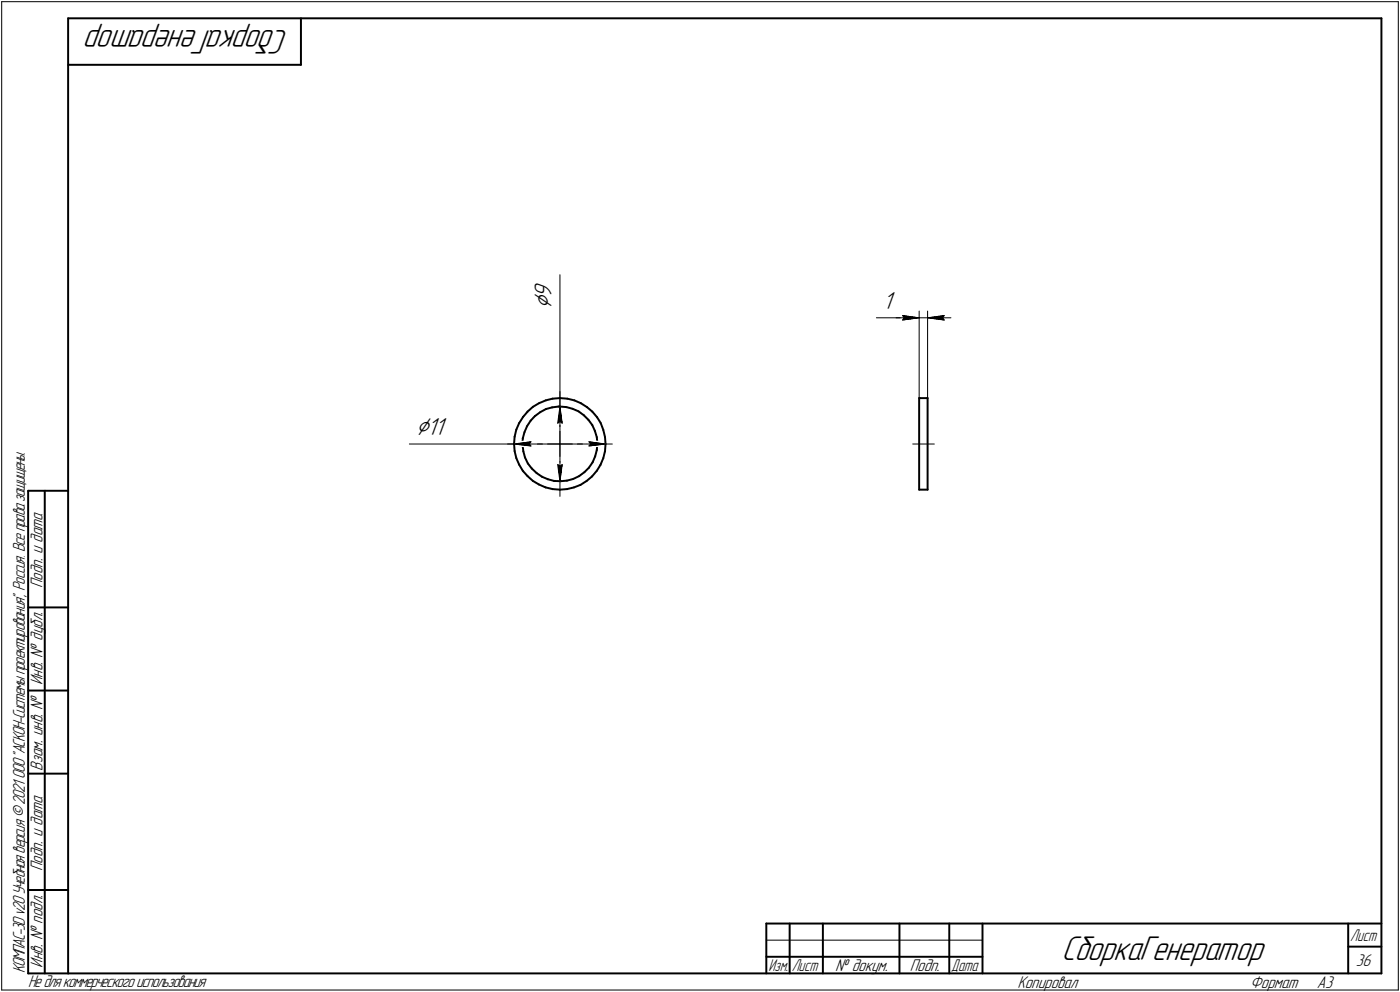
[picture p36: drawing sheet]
<svg xmlns="http://www.w3.org/2000/svg" width="421mm" height="298mm" viewBox="0 0 421 298" stroke-linecap="round" stroke-linejoin="round" font-family="sans-serif">
<defs><g id="words">
<g font-size="10.9">
<text x="86.8" y="9" transform="rotate(-180 86.8 9)">СборкаГенератор</text>
<text x="319.2" y="288.5">СборкаГенератор</text>
</g>
<g font-size="8.5">
<text x="165.8" y="93" transform="rotate(-90 165.8 93)">Ç</text>
<text x="125.1" y="130.8">Ç11</text>
</g>
<g font-size="7.8">
<text x="165.8" y="89.5" transform="rotate(-90 165.8 89.5)">9</text>
<text x="265.5" y="93">1</text>
</g>
<g font-size="5.4">
<text x="12.8" y="176.7" transform="rotate(-90 12.8 176.7)">Подп. и дата</text>
<text x="12.8" y="205.8" transform="rotate(-90 12.8 205.8)">Инв. № дубл.</text>
<text x="12.8" y="231.6" transform="rotate(-90 12.8 231.6)">Взам. инв. №</text>
<text x="12.8" y="261.7" transform="rotate(-90 12.8 261.7)">Подп. и дата</text>
<text x="7.5" y="292.5" transform="rotate(-90 7.5 292.5)">КОМПАС-3Dv20Учебнаяверсия©2021 ООО&quot;АСКОН-Системыпроектирования&quot;, Россия. Всеправазащищены.</text>
<text x="12.8" y="290.8" transform="rotate(-90 12.8 290.8)">Инв. № подл.</text>
<text x="251.2" y="291.8">№ докум.</text>
<text x="273.6" y="291.8">Подп.</text>
<text x="407.8" y="290.3">36</text>
<text x="8.5" y="296.7">Недлякоммерческогоиспользования</text>
<text x="306" y="296.8">Копировал</text>
<text x="376" y="296.8">Формат</text>
<text x="396" y="296.8">A3</text>
</g>
<g font-size="5.3">
<text x="406.1" y="282.8">Лист</text>
<text x="231.1" y="291.8">Изм.</text>
<text x="238.1" y="291.8">Лист</text>
<text x="286.1" y="291.8">Дата</text>
</g>
</g></defs>
<g fill="none" stroke="#000" stroke-width=".59">
<path d="M20.5 5.5v287zM20.5 5.5h395zM20.5 19.5h70zM90.5 5.5v14zM415.5 5.5v287zM166.2 119.8l2.2-.2zM168.4 119.6l2.2 .2zM170.6 119.8l2.1 .5zM276.4 119.6v27.6zM276.4 119.6h2.6zM279 119.6v27.6zM154.6 133.3l.2 2.3z"/>
<path d="M154.8 131.2l-.2 2.1zM154.8 135.6l.5 2.1zM155.3 129.1l-.5 2.1zM155.3 137.7l.8 1.9zM156.1 127.2l-.8 1.9zM156.1 139.6l1.1 1.9zM157.1 133.7l.3 1.9zM157.2 131.7l-.1 2zM157.3 125.3l-1.2 1.9zM157.4 135.6l.5 1.9zM157.7 129.9l-.5 1.8zM157.9 137.5l.8 1.8z"/>
<path d="M158.5 128.1l-.8 1.8zM158.7 123.7l1.6-1.4zM158.7 123.7l-1.4 1.6zM158.7 139.3l1.2 1.5zM159.6 126.4l-1.1 1.7zM160.3 122.3l1.8-1.1zM160.9 125.1l-1.3 1.3zM160.9 125.1l1.6-1.2zM162.1 121.2l2.1-.9zM162.5 123.9l1.7-1zM164.2 122.9l1.8-.5zM164.2 120.3l2-.5z"/>
<path d="M166 122.4l2-.2zM168 122.2h.4zM168.4 122.2l1.9 .1zM170.3 122.3l1.9 .6zM172.2 122.9l1.8 .7zM172.7 120.3l2 .9zM174 123.6l1.6 1.2zM174.7 121.2l1.8 1.1zM175.6 124.8l1.4 1.4zM176.5 122.3l1.6 1.4zM177 126.2l1.1 1.6zM178.1 127.8l.8 1.7z"/>
<path d="M178.1 123.7l1.5 1.7zM178.2 138.9l-1.1 1.6zM178.9 129.5l.6 1.9zM179 137.2l-.8 1.7zM179.5 131.4l.2 1.9zM179.5 135.2l-.5 2zM179.6 125.4l1.1 1.8zM179.7 133.3l-.2 1.9zM180.6 139.7l-1.1 1.8zM180.7 127.2l.7 2zM181.4 137.7l-.8 2zM181.4 129.2l.5 2.1z"/>
<path d="M181.9 135.6l-.5 2.1zM181.9 131.3l.2 2.1zM182.1 133.4l-.2 2.2zM8.5 147.5v145zM8.5 147.5h12zM13.5 147.5v145zM157.2 141.5l1.5 1.6zM158.7 143.1l1.6 1.4zM159.9 140.8l1.5 1.4zM160.3 144.5l1.8 1.1zM161.4 142.2l1.6 1.1zM162.1 145.6l2 .9z"/>
<path d="M163 143.3l1.8 .7zM164.1 146.5l2.1 .5zM164.8 144l1.8 .5zM166.2 147l2.2 .2zM166.6 144.5l2 .1zM168.4 147.2l2.1-.2zM168.6 144.6l1.9-.2zM170.5 144.4l1.9-.5zM170.5 147l2.1-.5zM172.4 143.9l1.8-.8zM172.6 146.5l2-.8zM174.2 143.1l1.6-1.2z"/>
<path d="M174.6 145.7l1.8-1.2zM176.4 144.5l1.7-1.3zM177.1 140.5l-1.3 1.4zM179.5 141.5l-1.4 1.7zM276.4 147.2h2.6zM8.5 182.5h12zM8.5 207.5h12zM8.5 232.5h12zM8.5 267.5h12zM230.5 277.5h185zM230.5 277.5v15zM237.5 277.5v15z"/>
<path d="M247.5 277.5v15zM270.5 277.5v15zM285.5 277.5v15zM295.5 277.5v15zM405.5 277.5v15zM8.5 292.5h12zM20.5 292.5h395zM230.5 287.5h7zM237.5 287.5h10zM247.5 287.5h23zM270.5 287.5h15zM285.5 287.5h10z"/>
<path d="M405.5 284.5h10z"/>
</g>
<g fill="none" stroke="#000" stroke-width=".3">
<path d="M.5 .5v297zM.5 .5h420zM420.5 .5v297zM168.4 82.5v39.7zM263.6 95.5h7.8zM269.5 95.5h6.9zM271.4 95.5h5zM271.4 94.8l5 .7zM271.4 94.8l.5 .7zM271.4 96.2l5-.7zM271.9 95.5l-.5 .7zM276.4 93.5v26.1z"/>
<path d="M276.4 95.5h2.6zM279 93.5v26.1zM279 95.5l5 .7zM279 95.5l5-.7zM279 95.5h7zM283.5 95.5l.5 .7zM284 94.8l-.5 .7zM168.4 117.7v7.4zM123.1 133.4h31.5zM152.7 133.4h7.4zM154.6 133.4l5.1-.6zM154.6 133.4l5.1 .6z"/>
<path d="M154.6 133.4h27.5zM159.2 133.4l.5 .6zM159.7 132.8l-.5 .6zM161.6 133.4h1.6zM164.7 133.4h3.7zM167.7 139.6l.7 5.1zM167.7 139.6l.7 .5zM167.7 127.2l.7-.5zM168.4 133.4h3.7zM168.4 138.7v1.4zM168.4 133.4v3.8zM168.4 126.7v1.5z"/>
<path d="M168.4 129.6v3.8zM168.4 122.2l.7 5zM168.4 126.7l.7 .5zM168.4 122.2l-.7 5zM168.4 122.2v22.5zM169.1 139.6l-.7 5.1zM173.7 133.4h1.5zM176.6 133.4h7.5zM177.1 134l5-.6zM177.1 132.8l.5 .6zM177.1 132.8l5 .6zM177.6 133.4l-.5 .6z"/>
<path d="M274.5 133.4h6.5zM168.4 141.6v7.6zM168.4 140.1l.7-.5zM.5 297.5h420zM230.5 282.5h65z"/>
</g>
<g fill="#fff" stroke="#fff" stroke-width=".3">
<path d="M167.1 139.2h2.5zM167.2 139.3h2.4zM167.2 139.4h2.4zM167.2 139.4h2.4zM167.2 139.5h2.4zM167.2 139.6h2.4zM167.2 139.7h2.4zM167.2 139.8h2.4zM167.3 139.9h2.3zM167.3 140h2.2zM167.3 140h2.2zM167.3 140.1h2.2zM167.3 140.2h2.2zM167.3 140.3h2.2zM167.3 140.4h2.2zM167.4 140.5h2.1zM167.4 140.5h2.1zM167.4 140.6h2.1zM167.4 140.7h2zM167.4 140.8h2zM167.4 140.9h2zM167.4 141h2zM167.5 141.1h1.9zM167.5 141.1h1.9zM167.5 141.2h1.9zM167.5 141.3h1.9zM167.5 141.4h1.8zM167.5 141.5h1.8zM167.5 141.6h1.8zM167.6 141.6h1.7zM167.6 141.7h1.7zM167.6 141.8h1.7zM167.6 141.9h1.7zM167.6 142h1.7zM167.6 142.1h1.7zM167.6 142.2h1.6zM167.6 142.2h1.6zM167.6 142.3h1.6zM167.6 142.4h1.6zM167.6 142.5h1.6zM167.6 142.6h1.6zM167.6 142.7h1.6zM167.6 142.7h1.6zM167.6 142.8h1.6zM167.7 142.9h1.5zM167.7 143h1.5zM167.8 143.1h1.3zM167.8 143.2h1.3zM167.9 143.3h1.1zM167.9 143.3h1.1zM167.9 143.4h1.1zM168 143.5h.9zM168 143.6h.9zM168.1 143.7h.7zM168.1 143.8h.7zM168.1 143.8h.7zM168.1 143.9h.6zM168.1 144h.6zM168.2 144.1h.5zM168.2 144.2h.5zM168.2 144.3h.5zM168.3 144.4h.3zM168.3 144.4h.3z"/>
<path d="M168.3 122.4h.3zM168.3 122.5h.3zM168.2 122.6h.5zM168.2 122.7h.5zM168.1 122.8h.6zM168.1 122.9h.6zM168.1 122.9h.6zM168.1 123h.7zM168.1 123.1h.7zM168 123.2h.9zM168 123.3h.9zM167.9 123.4h1zM167.9 123.4h1.1zM167.9 123.5h1.1zM167.8 123.6h1.3zM167.8 123.7h1.3zM167.7 123.8h1.5zM167.7 123.9h1.5zM167.6 124h1.6zM167.6 124h1.6zM167.6 124.1h1.6zM167.6 124.2h1.6zM167.6 124.3h1.6zM167.6 124.4h1.6zM167.6 124.5h1.6zM167.6 124.5h1.6zM167.6 124.6h1.6zM167.6 124.7h1.7zM167.6 124.8h1.7zM167.6 124.9h1.7zM167.6 125h1.7zM167.6 125.1h1.7zM167.6 125.1h1.7zM167.5 125.2h1.8zM167.5 125.3h1.8zM167.5 125.4h1.8zM167.5 125.5h1.9zM167.5 125.6h1.9zM167.5 125.6h1.9zM167.5 125.7h1.9zM167.4 125.8h2zM167.4 125.9h2zM167.4 126h2zM167.4 126.1h2zM167.4 126.2h2zM167.4 126.2h2.1zM167.4 126.3h2.1zM167.4 126.4h2.1zM167.3 126.5h2.2zM167.3 126.6h2.2zM167.3 126.7h2.2zM167.3 126.7h2.2zM167.3 126.8h2.2zM167.3 126.9h2.2zM167.3 127h2.3zM167.2 127.1h2.4zM167.2 127.2h2.4zM167.2 127.3h2.4zM167.2 127.3h2.4zM167.2 127.4h2.4zM167.2 127.5h2.4zM167.2 127.6h2.4z"/>
<path d="M160.1 84.5h7.3zM160.1 84.6h7.3zM160.1 84.7h7.3zM160.1 84.8h7.3zM160.1 84.8h7.3zM160.1 84.9h7.3zM160.1 85h7.3zM160.1 85.1h7.3zM160.1 85.2h7.3zM160.1 85.3h7.3zM160.1 85.3h7.3zM160.1 85.4h7.3zM160.1 85.5h7.3zM160.1 85.6h7.3zM160.1 85.7h7.3zM160.1 85.8h7.3zM160.1 85.9h7.3zM160.1 85.9h7.3zM160.1 86h7.3zM160.1 86.1h7.3zM160.1 86.2h7.3zM160.1 86.3h7.3zM160.1 86.4h7.3zM160.1 86.4h7.3zM160.1 86.5h7.3zM160.1 86.6h7.3zM160.1 86.7h7.3zM160.1 86.8h7.3zM160.1 86.9h7.3zM160.1 87h7.3zM160.1 87h7.3zM160.1 87.1h7.3zM160.1 87.2h7.3zM160.1 87.3h7.3zM160.1 87.4h7.3zM160.1 87.5h7.3zM160.1 87.5h7.3zM160.1 87.6h7.3zM160.1 87.7h7.3zM160.1 87.8h7.3zM160.1 87.9h7.3zM160.1 88h7.3zM160.1 88.1h7.3zM160.1 88.1h7.3zM160.1 88.2h7.3zM160.1 88.3h7.3zM160.1 88.4h7.3zM160.1 88.5h7.3zM160.1 88.6h7.3zM160.1 88.6h7.3zM160.1 88.7h7.3zM160.1 88.8h7.3zM160.1 88.9h7.3zM160.1 89h7.3zM160.1 89.1h7.3zM160.1 89.2h7.3zM160.1 89.2h7.3zM160.1 89.3h7.3zM160.1 89.4h7.3zM160.1 89.5h7.3zM160.1 89.6h7.3zM160.1 89.7h7.3zM160.1 89.7h7.3zM160.1 89.8h7.3zM160.1 89.9h7.3zM160.1 90h7.3zM160.1 90.1h7.3zM160.1 90.2h7.3zM160.1 90.3h7.3zM160.1 90.3h7.3zM160.1 90.4h7.3zM160.1 90.5h7.3zM160.1 90.6h7.3zM160.1 90.7h7.3zM160.1 90.8h7.3zM160.1 90.8h7.3zM160.1 90.9h7.3zM160.1 91h7.3zM160.1 91.1h7.3zM160.1 91.2h7.3zM160.1 91.3h7.3zM160.1 91.4h7.3zM160.1 91.4h7.3zM160.1 91.5h7.3zM160.1 91.6h7.3zM160.1 91.7h7.3zM160.1 91.8h7.3zM160.1 91.9h7.3zM160.1 91.9h7.3zM160.1 92h7.3zM160.1 92.1h7.3zM160.1 92.2h7.3zM160.1 92.3h7.3zM160.1 92.4h7.3zM160.1 92.5h7.3zM160.1 92.5h7.3zM160.1 92.6h7.3zM160.1 92.7h7.3zM160.1 92.8h7.3zM160.1 92.9h7.3z"/>
<path d="M176.6 132.2h.7zM176.6 132.3h1.3zM176.6 132.4h1.9zM176.6 132.5h2.6zM176.6 132.6h3.1zM176.6 132.7h3.7zM176.6 132.8h4zM176.6 132.8h4.2zM176.6 132.9h4.3zM176.6 133h4.6zM176.6 133.1h4.8zM176.6 133.2h4.9zM176.6 133.3h5.2zM176.6 133.3h5.3zM176.6 133.4h5.5zM176.6 133.5h5.3zM176.6 133.6h5.1zM176.6 133.7h4.9zM176.6 133.8h4.7zM176.6 133.9h4.4zM176.6 133.9h4.2zM176.6 134h4zM176.6 134.1h3.7zM176.6 134.2h3.1zM176.6 134.3h2.6zM176.6 134.4h1.9zM176.6 134.5h1.3zM176.6 134.5h.7z"/>
<path d="M159.5 132.2h.6zM158.9 132.3h1.2zM158.3 132.4h1.8zM157.7 132.5h2.4zM157.1 132.6h3zM156.5 132.7h3.6zM156.3 132.8h3.8zM156.1 132.8h4zM155.9 132.9h4.2zM155.7 133h4.4zM155.4 133.1h4.7zM155.3 133.2h4.8zM155 133.3h5.1zM154.9 133.3h5.2zM154.6 133.4h5.5zM154.9 133.5h5.2zM155.1 133.6h5zM155.4 133.7h4.7zM155.5 133.8h4.6zM155.8 133.9h4.3zM156 133.9h4.1zM156.3 134h3.8zM156.5 134.1h3.6zM157.1 134.2h3zM157.7 134.3h2.4zM158.3 134.4h1.8zM158.9 134.5h1.2zM159.5 134.5h.6z"/>
<path d="M125.1 125.1h9.4zM125.1 125.2h9.4zM125.1 125.3h9.4zM125.1 125.4h9.4zM125.1 125.5h9.4zM125.1 125.6h9.4zM125.1 125.6h9.4zM125.1 125.7h9.4zM125.1 125.8h9.4zM125.1 125.9h9.4zM125.1 126h9.4zM125.1 126.1h9.4zM125.1 126.2h9.4zM125.1 126.2h9.4zM125.1 126.3h9.4zM125.1 126.4h9.4zM125.1 126.5h9.4zM125.1 126.6h9.4zM125.1 126.7h9.4zM125.1 126.7h9.4zM125.1 126.8h9.4zM125.1 126.9h9.4zM125.1 127h9.4zM125.1 127.1h9.4zM125.1 127.2h9.4zM125.1 127.3h9.4zM125.1 127.3h9.4zM125.1 127.4h9.4zM125.1 127.5h9.4zM125.1 127.6h9.4zM125.1 127.7h9.4zM125.1 127.8h9.4zM125.1 127.8h9.4zM125.1 127.9h9.4zM125.1 128h9.4zM125.1 128.1h9.4zM125.1 128.2h9.4zM125.1 128.3h9.4zM125.1 128.4h9.4zM125.1 128.4h9.4zM125.1 128.5h9.4zM125.1 128.6h9.4zM125.1 128.7h9.4zM125.1 128.8h9.4zM125.1 128.9h9.4zM125.1 128.9h9.4zM125.1 129h9.4zM125.1 129.1h9.4zM125.1 129.2h9.4zM125.1 129.3h9.4zM125.1 129.4h9.4zM125.1 129.5h9.4zM125.1 129.5h9.4zM125.1 129.6h9.4zM125.1 129.7h9.4zM125.1 129.8h9.4zM125.1 129.9h9.4zM125.1 130h9.4zM125.1 130h9.4zM125.1 130.1h9.4zM125.1 130.2h9.4zM125.1 130.3h9.4zM125.1 130.4h9.4zM125.1 130.5h9.4zM125.1 130.6h9.4zM125.1 130.6h9.4zM125.1 130.7h9.4zM125.1 130.8h9.4zM125.1 130.9h9.4zM125.1 131h9.4zM125.1 131.1h9.4zM125.1 131.1h9.4zM125.1 131.2h9.4zM125.1 131.3h9.4zM125.1 131.4h9.4zM125.1 131.5h9.4zM125.1 131.6h9.4zM125.1 131.7h9.4zM125.1 131.7h9.4zM125.1 131.8h9.4zM125.1 131.9h9.4zM125.1 132h9.4zM125.1 132.1h9.4zM125.1 132.2h9.4zM125.1 132.2h9.4zM125.1 132.3h9.4z"/>
<path d="M265.5 87.4h4zM265.5 87.5h4zM265.5 87.5h4zM265.5 87.6h4zM265.5 87.7h4zM265.5 87.8h4zM265.5 87.9h4zM265.5 88h4zM265.5 88.1h4zM265.5 88.1h4zM265.5 88.2h4zM265.5 88.3h4zM265.5 88.4h4zM265.5 88.5h4zM265.5 88.6h4zM265.5 88.6h4zM265.5 88.7h4zM265.5 88.8h4zM265.5 88.9h4zM265.5 89h4zM265.5 89.1h4zM265.5 89.2h4zM265.5 89.2h4zM265.5 89.3h4zM265.5 89.4h4zM265.5 89.5h4zM265.5 89.6h4zM265.5 89.7h4zM265.5 89.7h4zM265.5 89.8h4zM265.5 89.9h4zM265.5 90h4zM265.5 90.1h4zM265.5 90.2h4zM265.5 90.3h4zM265.5 90.3h4zM265.5 90.4h4zM265.5 90.5h4zM265.5 90.6h4zM265.5 90.7h4zM265.5 90.8h4zM265.5 90.8h4zM265.5 90.9h4zM265.5 91h4zM265.5 91.1h4zM265.5 91.2h4zM265.5 91.3h4zM265.5 91.4h4zM265.5 91.4h4zM265.5 91.5h4zM265.5 91.6h4zM265.5 91.7h4zM265.5 91.8h4zM265.5 91.9h4zM265.5 91.9h4zM265.5 92h4zM265.5 92.1h4zM265.5 92.2h4zM265.5 92.3h4zM265.5 92.4h4zM265.5 92.5h4zM265.5 92.5h4zM265.5 92.6h4zM265.5 92.7h4zM265.5 92.8h4zM265.5 92.9h4zM265.5 93h4zM265.5 93h4zM265.5 93.1h4zM265.5 93.2h4zM265.5 93.3h4zM265.5 93.4h4zM265.5 93.5h4zM265.5 93.6h4zM265.5 93.6h4zM265.5 93.7h4zM265.5 93.8h4zM265.5 93.9h4zM265.5 94h4zM265.5 94.1h4zM265.5 94.1h4zM265.5 94.2h4zM265.5 94.3h4zM265.5 94.4h4z"/>
<path d="M270.9 94.4h.8zM270.9 94.5h1.6zM270.9 94.6h2.3zM270.9 94.7h3.1zM270.9 94.7h3.8zM270.9 94.8h4zM270.9 94.9h4.2zM270.9 95h4.4zM270.9 95.1h4.6zM270.9 95.2h4.8zM270.9 95.2h4.9zM270.9 95.3h5.2zM270.9 95.4h5.4zM270.9 95.5h5.5zM270.9 95.6h5.4zM270.9 95.7h5.2zM270.9 95.8h4.9zM270.9 95.8h4.8zM270.9 95.9h4.6zM270.9 96h4.4zM270.9 96.1h4.2zM270.9 96.2h4zM270.9 96.3h3.8zM270.9 96.4h3.2zM270.9 96.4h2.6zM270.9 96.5h1.9zM270.9 96.6h1.3zM270.9 96.7h.7z"/>
<path d="M283.8 94.4h.7zM283 94.5h1.5zM282.3 94.6h2.2zM281.5 94.7h3zM280.8 94.7h3.7zM280.6 94.8h3.9zM280.4 94.9h4.1zM280.2 95h4.3zM280 95.1h4.5zM279.8 95.2h4.7zM279.6 95.2h4.9zM279.4 95.3h5.1zM279.2 95.4h5.3zM279 95.5h5.5zM279.2 95.6h5.3zM279.4 95.7h5.1zM279.6 95.8h4.9zM279.8 95.8h4.7zM280 95.9h4.5zM280.2 96h4.3zM280.4 96.1h4.1zM280.6 96.2h3.9zM280.8 96.3h3.7zM281.4 96.4h3.1zM282 96.4h2.5zM282.6 96.5h1.9zM283.3 96.6h1.2zM283.9 96.7h.6z"/>
</g>
<g fill="#000" stroke="#000" stroke-width=".3">
<path d="M271.5 94.9h.6zM271.6 95h1.1zM271.7 95.1h1.7zM271.7 95.2h2.3zM271.8 95.2h2.8zM271.9 95.3h3.4zM271.9 95.4h3.9z"/>
<path d="M271.9 95.5h4.5zM271.9 95.6h3.9zM271.9 95.7h3.4zM271.8 95.8h2.8zM271.7 95.8h2.3zM271.7 95.9h1.7zM271.6 96h1.1zM271.5 96.1h.6z"/>
<path d="M279 95.5h4.5zM279.7 95.6h3.8zM280.2 95.7h3.4zM280.9 95.8h2.8zM281.5 95.8h2.2zM282.1 95.9h1.7zM282.8 96h1.1zM283.4 96.1h.6z"/>
<path d="M283.4 94.9h.6zM282.8 95h1.1zM282.1 95.1h1.7zM281.5 95.2h2.2zM280.9 95.2h2.8zM280.2 95.3h3.4zM279.7 95.4h3.8z"/>
<path d="M154.6 133.4h4.6zM155.4 133.5h3.9zM156.1 133.6h3.2zM156.8 133.7h2.6zM157.6 133.8h1.9zM158.2 133.9h1.4zM159 133.9h.7z"/>
<path d="M159.1 132.8h.6zM158.4 132.9h1.2zM157.8 133h1.7zM157.1 133.1h2.3zM156.5 133.2h2.9zM155.9 133.3h3.4zM155.3 133.3h4z"/>
<path d="M167.8 139.8h.2zM167.8 139.9h.3zM167.8 140h.4zM167.8 140h.5zM167.8 140.1h.6zM167.8 140.2h.6zM167.9 140.3h.5zM167.9 140.4h.5zM167.9 140.5h.5zM167.9 140.5h.5zM167.9 140.6h.5zM167.9 140.7h.5zM167.9 140.8h.5zM167.9 140.9h.5zM168 141h.4zM168 141.1h.4zM168 141.1h.4zM168 141.2h.4zM168 141.3h.4zM168 141.4h.4zM168 141.5h.4zM168.1 141.6h.3zM168.1 141.6h.3zM168.1 141.7h.3zM168.1 141.8h.3zM168.1 141.9h.3zM168.1 142h.3zM168.1 142.1h.3zM168.1 142.2h.3zM168.1 142.2h.3zM168.1 142.3h.3zM168.1 142.4h.3zM168.1 142.5h.3zM168.1 142.6h.3zM168.1 142.7h.3zM168.1 142.7h.3zM168.2 142.8h.2zM168.2 142.9h.2zM168.2 143h.2zM168.2 143.1h.2zM168.2 143.2h.2zM168.2 143.3h.2zM168.2 143.3h.2zM168.2 143.4h.2z"/>
<path d="M168.2 123.4h.2zM168.2 123.5h.2zM168.2 123.6h.2zM168.2 123.7h.2zM168.2 123.8h.2zM168.2 123.9h.2zM168.2 124h.2zM168.2 124h.2zM168.1 124.1h.3zM168.1 124.2h.3zM168.1 124.3h.3zM168.1 124.4h.3zM168.1 124.5h.3zM168.1 124.5h.3zM168.1 124.6h.3zM168.1 124.7h.3zM168.1 124.8h.3zM168.1 124.9h.3zM168.1 125h.3zM168.1 125.1h.3zM168.1 125.1h.3zM168.1 125.2h.3zM168 125.3h.4zM168 125.4h.4zM168 125.5h.4zM168 125.6h.4zM168 125.6h.4zM168 125.7h.4zM168 125.8h.4zM168 125.9h.4zM167.9 126h.5zM167.9 126.1h.5zM167.9 126.2h.5zM167.9 126.2h.5zM167.9 126.3h.5zM167.9 126.4h.5zM167.9 126.5h.5zM167.8 126.6h.6zM167.8 126.7h.6zM167.8 126.7h.5zM167.8 126.8h.4zM167.8 126.9h.3zM167.8 127h.2z"/>
<path d="M168.4 122.9h.2zM168.4 122.9h.2zM168.4 123h.2zM168.4 123.1h.2zM168.4 123.2h.2zM168.4 123.3h.2zM168.4 123.4h.2zM168.4 123.4h.3zM168.4 123.5h.3zM168.4 123.6h.3zM168.4 123.7h.3zM168.4 123.8h.3zM168.4 123.9h.3zM168.4 124h.3zM168.4 124h.3zM168.4 124.1h.3zM168.4 124.2h.3zM168.4 124.3h.3zM168.4 124.4h.3zM168.4 124.5h.3zM168.4 124.5h.3zM168.4 124.6h.3zM168.4 124.7h.4zM168.4 124.8h.4zM168.4 124.9h.4zM168.4 125h.4zM168.4 125.1h.4zM168.4 125.1h.4zM168.4 125.2h.4zM168.4 125.3h.5zM168.4 125.4h.5zM168.4 125.5h.5zM168.4 125.6h.5zM168.4 125.6h.5zM168.4 125.7h.5zM168.4 125.8h.5zM168.4 125.9h.5zM168.4 126h.6zM168.4 126.1h.6zM168.4 126.2h.6zM168.4 126.2h.6zM168.4 126.3h.6zM168.4 126.4h.6zM168.4 126.5h.6zM168.4 126.6h.7zM168.4 126.7h.7zM168.6 126.7h.5zM168.7 126.8h.4zM168.7 126.9h.4zM168.9 127h.2z"/>
<path d="M168.9 139.8h.2zM168.7 139.9h.4zM168.7 140h.4zM168.6 140h.5zM168.4 140.1h.7zM168.4 140.2h.7zM168.4 140.3h.6zM168.4 140.4h.6zM168.4 140.5h.6zM168.4 140.5h.6zM168.4 140.6h.6zM168.4 140.7h.6zM168.4 140.8h.6zM168.4 140.9h.5zM168.4 141h.5zM168.4 141.1h.5zM168.4 141.1h.5zM168.4 141.2h.5zM168.4 141.3h.5zM168.4 141.4h.5zM168.4 141.5h.5zM168.4 141.6h.4zM168.4 141.6h.4zM168.4 141.7h.4zM168.4 141.8h.4zM168.4 141.9h.4zM168.4 142h.4zM168.4 142.1h.4zM168.4 142.2h.3zM168.4 142.2h.3zM168.4 142.3h.3zM168.4 142.4h.3zM168.4 142.5h.3zM168.4 142.6h.3zM168.4 142.7h.3zM168.4 142.7h.3zM168.4 142.8h.3zM168.4 142.9h.3zM168.4 143h.3zM168.4 143.1h.3zM168.4 143.2h.3zM168.4 143.3h.3zM168.4 143.3h.3zM168.4 143.4h.2zM168.4 143.5h.2zM168.4 143.6h.2zM168.4 143.7h.2zM168.4 143.8h.2zM168.4 143.8h.2zM168.4 143.9h.2zM168.4 144h.2z"/>
<path d="M177.2 132.8h.6zM177.3 132.9h1.1zM177.4 133h1.7zM177.4 133.1h2.3zM177.5 133.2h2.8zM177.5 133.3h3.4zM177.6 133.3h3.9z"/>
<path d="M177.6 133.4h4.5zM177.6 133.5h3.8zM177.5 133.6h3.3zM177.5 133.7h2.5zM177.4 133.8h1.9zM177.3 133.9h1.3zM177.2 133.9h.7z"/>
</g>
<use href="#words"/>
</svg>
